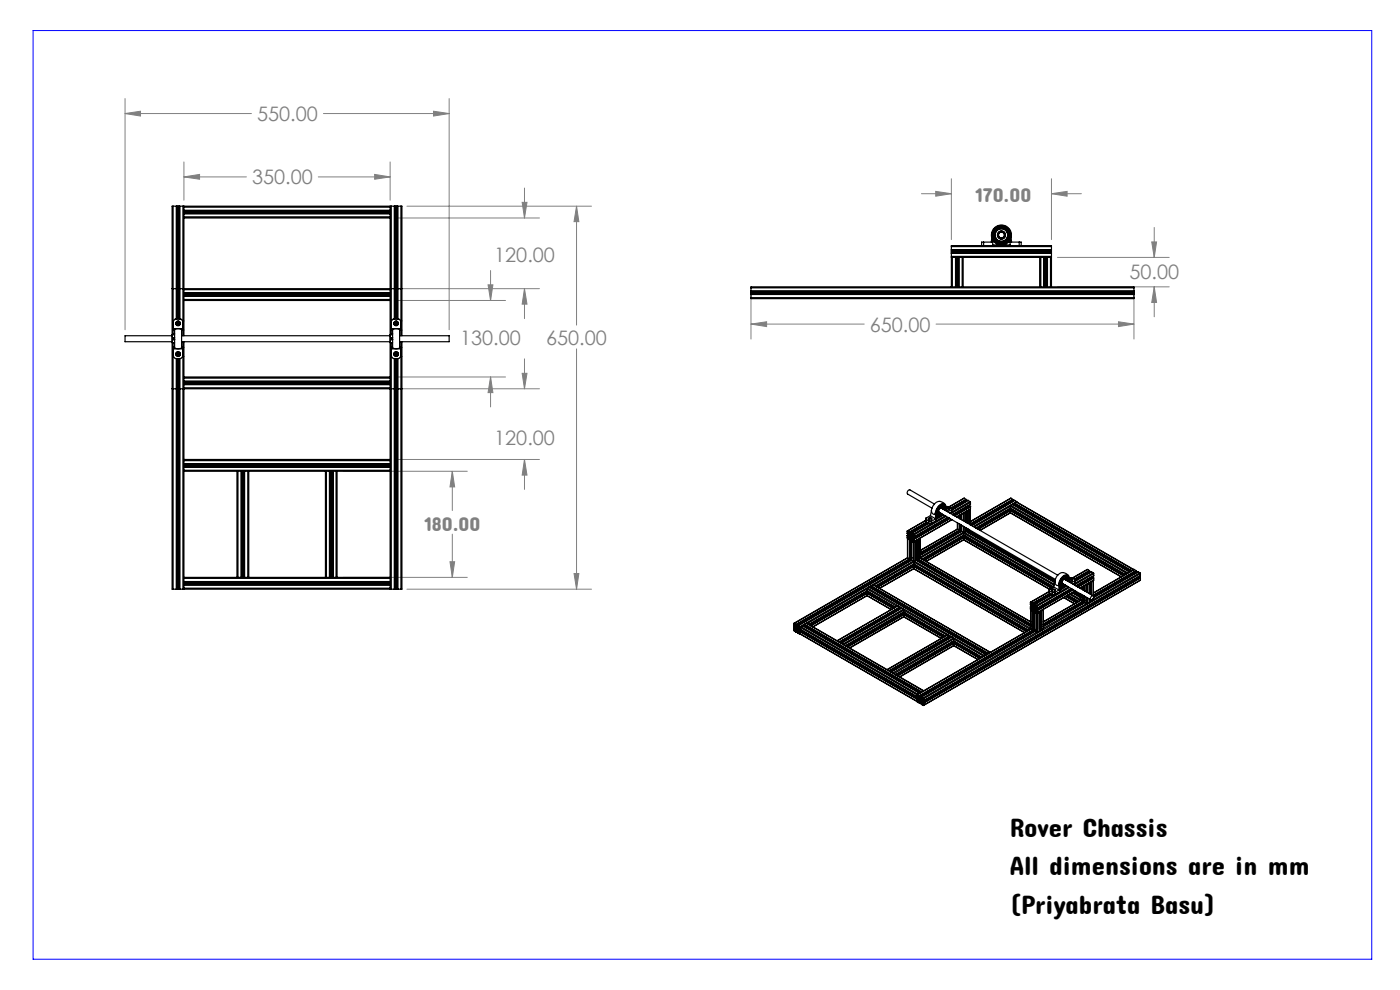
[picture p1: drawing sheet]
<svg xmlns="http://www.w3.org/2000/svg" width="297mm" height="210mm" viewBox="0 0 297 210" stroke-linecap="round" stroke-linejoin="round" font-family="sans-serif">
<defs><g id="words">
<g font-size="5.6">
<text x="214.2" y="177.6">Rover Chassis</text>
<text x="214.2" y="185.7">All dimensions are in mm</text>
<text x="214.2" y="193.8">(Priyabrata Basu)</text>
</g>
<g font-size="4.2" fill="#808080">
<text x="54.5" y="25.7">550.00</text>
<text x="53.5" y="39.1">350.00</text>
<text x="206.9" y="42.9">170.00</text>
<text x="104.8" y="55.5">120.00</text>
<text x="239.6" y="59.2">50.00</text>
<text x="184.5" y="70.3">650.00</text>
<text x="97.6" y="73.1">130.00</text>
<text x="115.9" y="73.1">650.00</text>
<text x="104.8" y="94.5">120.00</text>
<text x="90" y="112.6">180.00</text>
</g>
</g></defs>
<g fill="none" stroke="#808080" stroke-width=".21">
<path d="M26.5 20.9v49M26.5 24.1h26.8M26.5 24.1l3.3-.5v1zM39 34.4v8.1M39 37.5h13.3M39 37.5l3.3-.5v1zM67.5 37.5h15.3M68.6 24.1h26.7M79.5 37l3.3 .5-3.3 .5zM82.8 34.4v8.1M92 23.6l3.3 .5-3.3 .5zM95.3 20.9v49"/>
<path d="M111.3 39.9v6.3M201.8 37.9v12.9M223.1 37.9v12.9M84 46.2h30.4M86.3 43.7h39.2M104.1 57.4v6.3M110.8 42.9h1l-.5 3.3zM122.3 43.7v25.3M122.3 43.7l.5 3.3h-1zM195.5 41.1h6.3M198.5 40.6l3.3 .5-3.3 .5zM223.1 41.1l3.3-.5v1z"/>
<path d="M223.1 41.1h6.3M224.3 54.6h23.7M244.3 51.3h1.1l-.5 3.3zM244.9 48.3v6.3M84 61.2h30.4M84 63.7h23.2M84 80h23.2M103.5 60.4h1.1l-.5 3.3zM104.1 80v6.3M104.1 80l.5 3.3h-1.1zM110.8 79.2h1l-.5 3.3zM111.3 61.2v6.4"/>
<path d="M111.3 76.1v6.4M111.3 61.2l.5 3.3h-1zM122.3 74v51M159.3 62.3v9.6M159.3 68.7h24M159.3 68.7l3.3-.4v1zM198.6 68.7h42M224.3 60.8h23.7M237.3 68.3l3.3 .4-3.3 .6zM240.6 62.3v9.6M244.9 60.8v6.4M244.9 60.8l.5 3.4h-1.1z"/>
<path d="M72.8 100h26.3M84 82.5h30.4M84 97.5h30.4M96 100l.4 3.3h-.9zM96 100v8.3M111.3 97.5v6.3M111.3 97.5l.5 3.3h-1zM95.5 119.2h.9l-.4 3.3zM96 113.3v9.2M72.8 122.5h26.3M86.3 125h39.2M121.8 121.7h1l-.5 3.3z"/>
</g>
<path d="M7 6.5h284v197h-284z" fill="none" stroke="#00f" stroke-width=".21"/>
<g fill="#808080">
<path d="M95.5 119.2h.9l-.4 3.3zM96 100l.4 3.3h-.9zM198.5 40.6l3.3 .5-3.3 .5zM223.1 41.1l3.3-.5v1z"/>
<path d="M121.8 121.7h1l-.5 3.3zM122.3 43.7l.5 3.3h-1zM79.5 37l3.3 .5-3.3 .5zM39 37.5l3.3-.5v1zM26.5 24.1l3.3-.5v1zM92 23.6l3.3 .5-3.3 .5zM110.8 42.9h1l-.5 3.3zM111.3 61.2l.5 3.3h-1zM103.5 60.4h1.1l-.5 3.3zM104.1 80l.5 3.3h-1.1zM110.8 79.2h1l-.5 3.3zM111.3 97.5l.5 3.3h-1zM159.3 68.7l3.3-.4v1zM237.3 68.3l3.3 .4-3.3 .6zM244.9 60.8l.5 3.4h-1.1zM244.3 51.3h1.1l-.5 3.3z"/>
</g>
<g fill="none" stroke="#000" stroke-width=".25">
<path d="M36.7 43.7h-.2v27.3M36.7 43.7v27.1M36.7 43.7h.7M37.4 43.7h.1M37.4 43.7v24M37.5 43.7h.2M37.5 43.7v24M37.7 43.7h.2M37.7 43.7v24M37.9 43.7h.2M37.9 43.7v24M38.1 43.7h.1"/>
<path d="M38.1 43.7v24M38.1 43.7h.7M38.8 43.7h.2M38.8 43.7v27.5M39 43.7v.2M39 44.6l43.8 .1zM39 45.3v.1M39 46v.2M39 43.9v1.4M39 45.4v.6M39 46.2v25M39 43.7h43.8"/>
<path d="M39 43.9h43.8M39 45.3h43.8M39 45.4h43.8M39 46h43.8M39 46.2h43.8M39 44.9h43.8M39 45.1h43.8M82.8 43.7v.2M82.8 45.3v.1M82.8 46v.2M82.8 43.7h.2M82.8 43.9v1.4"/>
<path d="M82.8 45.4v.6M82.8 46.2v24.8M83 43.7v27.1h.3l-.3 .1v.1M83 43.7h.6M83.6 43.7h.1M83.6 43.7v24M83.7 43.7h.2M83.7 43.7v24M83.9 43.7h.2M83.9 43.7v24M84.1 43.7h.2M84.1 43.7v24"/>
<path d="M84.3 43.7h.1M84.3 43.7v24M84.4 43.7h.7M84.4 43.7v24M85.1 43.7h.2v27.5M85.1 43.7v27.5M201.8 53.7h.1M201.8 52.3v-.2h21.3v.2M201.8 53h.1M201.8 54.4v.2M201.8 53.5v.2M201.8 53v.3"/>
<path d="M201.8 54.6h.2M201.8 53.7h21.3M201.8 52.3h21.3M201.8 53h21.3M201.8 54.4h21.3M201.8 52.3v.7M201.8 53.3v.2M201.8 53.7v.7M201.8 54.6v6.2M201.8 53.5h21.3M201.8 53.3h21.3M202 54.6h.7"/>
<path d="M202 54.6v6.2M202.7 54.6h.1M202.7 54.6v6.2M202.8 54.6h.6M202.8 54.6v6.2M203 54.6v6.2M203.2 54.6v6.2M203.4 54.6h.1M203.4 54.6v6.2M203.4 54.6h.7M204.1 54.6h.2M204.1 54.6v6.2"/>
<path d="M204.3 54.6h16.3M204.3 54.6v6.2M208.7 51.4v.7M210.4 50.4a2.12 2.12 0 0 1 2-2.7 2.12 2.12 0 0 1 2.1 2.7M210.5 49.8a1.99 1.99 0 0 1 2-1.9 1.99 1.99 0 0 1 2 1.9M210.5 49.8h.1M210.5 49.8l-.2 1.6M210.6 50.7a2 2 0 0 0 1.8 1.2 2 2 0 0 0 1.9-1.2M210.6 50.9a2.22 2.22 0 0 0 1.5 1.1h-1.5M210.6 51.4h-2.4v.7M210.6 51.4v.7M210.6 49.8a1.8 1.8 0 0 0 1.8 1.9 1.8 1.8 0 0 0 1.8-1.9"/>
<path d="M210.6 49.8a1.8 1.8 0 0 1 1.8-1.8 1.8 1.8 0 0 1 1.8 1.8M210.6 49.8v1.6M212.1 52h.7M214.2 49.8h.3M214.2 49.8l.1 1.6M214.3 50.9a2.22 2.22 0 0 1-1.5 1.1h1.5M214.3 51.4v.7M214.3 51.4h2.3v.7M214.5 49.8l.1 1.6M216.2 51.4v.7M220.6 54.6h.2M220.6 54.6v6.2"/>
<path d="M220.8 54.6h.6M220.8 54.6v6.2M221.4 54.6h.1M221.4 54.6v6.2M221.5 54.6h.6M221.5 54.6v6.2M221.7 54.6v6.2M221.9 54.6v6.2M222.1 54.6h.1M222.1 54.6v6.2M222.2 54.6h.6M222.2 54.6v6.2"/>
<path d="M222.8 54.6h.3M222.8 54.6v6.2M223.1 53.7h.1M223.1 53h.1M223.1 54.4v.2M223.1 53.5v.2M223.1 53v.3M223.1 52.3v.7M223.1 53.3v.2M223.1 53.7v.7M223.1 54.6v6.2M36.5 61.2h48.8"/>
<path d="M36.5 71.2h-10v1.3h10M36.5 71v1.7M36.5 72.7v52.3h.2M36.5 72.7h.1M36.5 72.7h.5M36.5 71h.5M36.5 71h.1M36.7 72.7v52.3M36.8 70.8h.2l-.3 .1v.1M36.8 69.7h2l-.3 .1M36.8 73.7v1.9l.4 .5h1.1l.5-.5M36.8 69.7l.2 .2"/>
<path d="M36.8 69.7v.3M36.8 73.7v.3M36.8 70l.2 .1M37 73.8l.6 .2 .9-.1M37 69.9v3.9M37 71.6a.24 .24 0 0 0-.3 .2 .24 .24 0 0 0 .3 .3 .23 .23 0 0 1-.3-.2 .23 .23 0 0 1 .3-.3M37 71.7l-.2 .2 .2 .1M37 72h.1M37 73.8l-.2 .2M37 73.7h-.2M37.4 68.4v.4M37.4 74.9v.4"/>
<path d="M37.4 76.1v48.9M37.5 68.3v.6M37.5 74.8v.6M37.5 76.1v48.9M37.7 68.2v.8M37.7 74.7v.8M37.7 76.1v48.9M37.9 68.2v.8M37.9 74.7v.8M37.9 76.1v48.9M38.1 68.3v.6M38.1 74.8v.6"/>
<path d="M38.1 76.1v48.9M38.1 68.4v.4M38.1 74.9v.4M38.5 69.8l-.9-.1-.6 .2M38.5 69.8v.1M38.5 69.9v4M38.5 72.5h44.3M38.5 71.2h44.3M38.5 73.9l.3 .1h-2M38.5 73.7h.3M38.8 68.1h.1M38.8 70h.1"/>
<path d="M38.8 75.6h.1M38.8 73.7h.1M38.8 68.1l-.5-.4h-1.1l-.4 .4v1.9M38.8 68.1v1.9M38.8 73.7v1.9M38.8 70l-.3 .1M38.8 72.5v52.5M39 72.5v25M39 61.4h43.8M39 62.1h43.8M39 62.2h43.8M39 62.9h43.8"/>
<path d="M39 63.5h43.8M39 62.8h43.8M39 63.7h43.8M39 62.4h43.8M39 62.6h43.8M39 80h43.8M82.8 71v1.7M82.8 72.7h.1M82.8 72.7v24.8M82.8 72.7h.5M82.8 71h.5M82.8 71h.1"/>
<path d="M83 72.7v52.3M83 68.1l.4-.4h1.2l.4 .4M83 70h.1M83 75.6l.4 .5h1.2l.4-.5M83 73.7h.1M83 69.7l.3 .2M83 69.7h2l-.2 .1M83 69.7v.3M83 73.7v.3M83 70l.3 .1M83.3 73.8l.6 .2 .8-.1M83.3 69.9v3.9"/>
<path d="M83.3 71.6a.24 .24 0 0 0-.3 .2 .24 .24 0 0 0 .3 .3 .22 .22 0 0 1-.3-.2 .22 .22 0 0 1 .3-.3M83.3 71.7l-.2 .2 .2 .1M83.3 72h.1M83.3 73.8l-.3 .2M83.3 73.7h-.3M83.6 68.4v.4M83.6 74.9v.4M83.6 76.1v48.9M83.7 68.3v.6M83.7 74.8v.6M83.7 76.1v48.9M83.9 68.2v.8"/>
<path d="M83.9 74.7v.8M83.9 76.1v48.9M84.1 68.2v.8M84.1 74.7v.8M84.1 76.1v48.9M84.3 68.3v.6M84.3 74.8v.6M84.3 76.1v48.9M84.4 68.4v.4M84.4 74.9v.4M84.4 76.1v48.9M84.7 69.8l-.8-.1-.6 .2"/>
<path d="M84.7 69.8l.1 .1M84.8 71.2h10.5v1.3h-10.5M84.8 69.9l-.1 4M84.8 73.9l.2 .1h-2M84.8 69.8v.1M84.8 73.7h.2M85 68.1h.1M85 70h.1M85 75.6h.1M85 73.7h.1M85 68.1v1.9M85 73.7v1.9"/>
<path d="M85 70l-.2 .1M85.1 72.5v52.5M85.3 72.5v52.5h-.2M159.3 61.7v.1M159.3 62.4v.1M159.3 63.1v.3h81.3v-.3M159.3 61.8v.2M159.3 62.2v.2M159.3 63.1h81.3M159.3 61.1v.6M159.3 62v.2M159.3 62.5v.6"/>
<path d="M159.3 62.5h81.3M159.3 61.8h81.3M159.3 61.7h81.3M159.3 62.4h81.3M159.3 61.1h81.3M159.3 62h81.3M159.3 62.2h81.3M201.8 60.8h.2M201.8 60.8h-42.5v.3M202 60.8h.7M202.7 60.8h.1M202.8 60.8h.6"/>
<path d="M203.4 60.8h.1M203.4 60.8h.7M204.1 60.8h.2M204.3 60.8h16.3M220.6 60.8h.2M220.8 60.8h.6M221.4 60.8h.1M221.5 60.8h.6M222.1 60.8h.1M222.2 60.8h.6M222.8 60.8h.3M223.1 60.8h17.5v.3"/>
<path d="M240.6 61.7v.1M240.6 62.4v.1M240.6 61.8v.2M240.6 62.2v.2M240.6 61.1v.6M240.6 62v.2M240.6 62.5v.6M36.5 82.5h48.8M39 97.5v.2M39 98.3v.1M39 99.1h.1M39 99.8v.2"/>
<path d="M39 97.7v.6M39 98.4v1.4M39 100v22.5M39 100h11.3M39 80.2h43.8M39 80.8h43.8M39 80.9h43.8M39 81.6h43.8M39 82.3h43.8M39 81.1h43.8M39 81.3h43.8M39 97.5h43.8"/>
<path d="M39 97.7h43.8M39 98.3h43.8M39 98.4h43.8M39 99.1h43.8M39 99.8h43.8M39 98.6h43.8M39 98.8h43.8M50.3 100h.2M50.3 100v22.5M50.5 100v22.5M50.5 100h.7M51.2 100h.1"/>
<path d="M51.2 100v22.5M51.2 100h.6M51.4 100v22.5M51.6 100v22.5M51.8 100h.1M51.8 100v22.5M51.9 100h.7M51.9 100v22.5M52.6 100h.2M52.6 100v22.5M52.8 100h16.2M52.8 100v22.5"/>
<path d="M69 100h.3M69 100v22.5M69.3 100h.6M69.3 100v22.5M69.9 100h.1M69.9 100v22.5M70 100h.6M70 100v22.5M70.2 100v22.5M70.4 100v22.5M70.6 100h.1M70.6 100v22.5"/>
<path d="M70.7 100h.6M70.7 100v22.5M71.3 100h.2M71.3 100v22.5M71.5 100h11.3M71.5 100v22.5M82.8 97.5v.2M82.8 98.3v.1M82.8 99.1h.1M82.8 99.8v.2M82.8 97.7v.6M82.8 98.4v1.4"/>
<path d="M82.8 100v22.5M192.4 113.6l.1 .7M192.4 113.6h.1M192.5 113.6v.1M192.5 118.3h.1M192.5 114.2v4.1M192.5 118.3l-24.1 13.9M192.5 113.7h.1M192.5 112.6l-.1 .6h.2M192.5 118.3l-24 13.9M192.5 114.3l.4 .2M192.5 112.6l.4 .2"/>
<path d="M192.5 118.3l.4 .3M192.6 113.1l.2 .3M192.6 113.1v.1M192.6 113.7v.2M192.6 113v.1M192.7 113.2h-.1M192.8 113h.1M192.8 114.2l.1 .1M192.8 113l.1 .3M192.8 113.4l.1 .3M192.8 113.4l-.4 .2M192.9 113.6l-.3 .1"/>
<path d="M192.9 113.5l-.4 .2M192.9 113.7l-.3 .2M192.9 114.3l.1 .1M192.9 112.8l.1 .1M192.9 113.3l.2 .1M192.9 114.5h.1M192.9 118.6h.1M192.9 118.6l-24 13.9M193 114.5l.3-.2zM193 112.9l-.1 .1M193 114.4l-.1 4.2M193 114.5v4.1"/>
<path d="M193.1 114l-.3 .2M193.1 114.4l-.1 4.2M193.1 114l.1 .1M193.1 113.4l.1 .2M193.1 114.4l-.1 .1M193.1 118.3h.2M193.2 114.1l.3 .5M193.2 114.2l-.3 .1M193.3 114.2l-.3 .2M193.3 114.7h.1M193.3 118.8h.1M193.3 118.3h.1"/>
<path d="M193.3 113.1l3.7-2.1-4.1 2.3M193.3 114.3v4.5M193.3 118.8l-24 13.9M193.3 118.5l-24.4 14.1M193.3 118.4l-24.4 14.1M193.3 118.3l-.2 .2M193.3 118.8l-24.4 14.1M193.4 113.3l-.1-.2 .4 .2M193.4 118.8l-24.1 13.9M193.4 114.6h.1M193.4 113.3l.1 .1M193.4 114.7v4.1"/>
<path d="M193.4 114.7l.3 .3M193.4 118.8l.3 .2M193.4 114l.1 .2M193.4 113.9v.1M193.4 113.3l-.3 .1M193.5 114.5l-.1 .1M193.5 114.2l.1 .3M193.5 113.4l-.3 .2M193.5 114.6h.1M193.7 113.3l.2 .2M193.7 113.7l.1 .3M193.7 113.7h-.3v.2"/>
<path d="M193.7 114.4l-.1 .1M193.7 114.4h.1M193.7 115h.3M193.7 119h.3M193.7 115v4M193.7 113.7l-.3 .2M193.7 113.8l-.3 .2M193.7 114.5h-.1M193.7 119l-24 13.9M193.8 114.4h.1M193.8 114l7.4-4.2-7.7 4.4M193.9 113.9l-.1 .1"/>
<path d="M193.9 114.9l-.2 .1M193.9 119.7h.1M193.9 119.7l24.3 14M193.9 119.7l-8.1 4.6M193.9 113.5v.4M193.9 114.4v.5M193.9 119.2v.5M193.9 119.2l24.6 14.3M193.9 119.2l-8.5 4.9M194 119l-.1 .2M194 115v4M194 119l24.7 14.3"/>
<path d="M194.1 119.8l-8 4.7M194.2 119.9l-8.1 4.6M194.2 119.9h.1M194.2 119.9l-.1 .2M194.2 119.9l-.2 .2M194.3 114.7h.1M194.3 118.8h.1M194.3 114.7v4.1M194.3 118.8l24.4 14M194.3 114.7l-.3 .3M194.3 118.8l-.3 .2M194.3 118.3h.3"/>
<path d="M194.4 114.6v3.7M194.6 114.5v4M194.6 118.5l-.3 .2M194.6 118.5l.1 .1M194.7 114.5h.1M194.7 118.6h.1M194.7 114.5v4.1M194.7 118.7l-.2 .2M194.7 118.7l24 13.9M194.7 118.6v.1M194.7 118.6l24 13.9M194.8 118.6h-.1"/>
<path d="M194.8 114.5v4.1M194.8 119v.1M194.8 118.6l23.9 13.8M194.8 119l23.9 13.8M194.9 118.8l-.1 .2M195.1 118.3l23.6 13.6M195.1 114.3l-.3 .2M195.1 114.3v4M195.1 118.3l-.3 .3M195.2 114.2l-.1 .1M195.2 114.2l-.1 4.1M195.2 117.7l8.7-5z"/>
<path d="M195.2 117.4l8.7-5-8.7 5.1M195.7 118.6l8.8-5zM196.4 110.3l-3.9 2.3M196.4 109.9h.1M196.4 110.4h.1M196.4 110.4l-3.9 2.2M196.5 110.2l.6 .4M196.5 109.9v.8l.6 .4M196.6 110.8l-3.7 2M196.6 110.8l-3.6 2.1M196.7 110.8l-3.8 2.2M197 110l.1-.1a.31 .31 0 0 1 .4 0 .31 .31 0 0 1 .1 .3 .38 .38 0 0 1-.4 .2 .38 .38 0 0 1-.2-.4z"/>
<path d="M197.1 110.2h-.1a.3 .3 0 0 1 .3-.3 .3 .3 0 0 1 .3 .3M197.1 110.6h.5M197.1 110.6v.5M197.1 111.1h.5M197.4 109.4l-1 .5M197.4 109.4l1.1 .7M197.6 110.6v.5M197.6 108.3a.56 .56 0 0 0 .2 .6 .56 .56 0 0 0 .6 0v-.1M197.6 108.3l-.2 1.1M198.2 106.9l-5.2-3a.58 .58 0 0 0-.5 .9l5.2 3M198.4 108.8v.1M198.4 108.9l.1 1.2"/>
<path d="M198.5 108.8l-.1 .1M198.5 108.8l.1 1.2M198.6 108.6a.56 .56 0 0 0 .3 .7 .56 .56 0 0 0 .7-.2l.1-.1a.62 .62 0 0 1-.6 .4 .62 .62 0 0 1-.6-.6M198.6 109.7h.4M198.6 108.6a.52 .52 0 0 0 .4 .6 .52 .52 0 0 0 .6-.3l-.2 .2h-.5M198.6 110h.1M198.6 110l-.1 .1M198.7 110l-1.1 .6M198.7 110l-.1 .4-1 .7M198.8 109.7l-.2 .1M199.1 109.7l-.4 .3M199.1 108.4l.1 .3 24.7 14.2"/>
<path d="M199.2 109.7l-.5 .3M199.4 107.8a.32 .32 0 0 1 .3-.2 .32 .32 0 0 1 .3 .3 .39 .39 0 0 0-.5-.3 .39 .39 0 0 0-.3 .4 .4 .4 0 0 0-.2 .5 .4 .4 0 0 0 .5 .3 .37 .37 0 0 1-.5-.2 .37 .37 0 0 1 .1-.4zM199.4 107.2a.54 .54 0 0 1 .6-.1 .54 .54 0 0 1 .3 .6M199.4 109.2h.1M199.4 109.2l-.6 .1M199.4 107.3a.46 .46 0 0 1 .6 0 .46 .46 0 0 1 .2 .5M199.5 107.1a.53 .53 0 0 1 .6 0 .53 .53 0 0 1 .2 .6M199.5 107.8h.2l24.7 14.2M199.8 107.7a.71 .71 0 0 0-.7 .3 .71 .71 0 0 0 0 .8M199.8 107.8a.53 .53 0 0 0-.6 .3 .53 .53 0 0 0 .1 .6M199.8 109a1.07 1.07 0 0 1-1 .5M200 107.3l.2 .5"/>
<path d="M200 109.2h.1l-.2 .1M200 109.1a.77 .77 0 0 1-.7 .5 .77 .77 0 0 1-.7-.4M200 107.1l.3 .6M200.1 109.1a.96 .96 0 0 1-1.5 .4M200.1 109.2h-.1M200.2 107.8v.2a.57 .57 0 0 0-.3-.8 .57 .57 0 0 0-.8 .4 .98 .98 0 0 0-.1 1.6l.7-.3M200.2 107a.98 .98 0 0 1 .1 1.2M200.3 107.7h.1M200.3 107.7l-.1 .4M200.5 109.4l-6.8 3.9M200.6 107.1a1.48 1.48 0 0 0-1.5-.7 1.48 1.48 0 0 0-1.2 1l-.3 .9M200.6 107.7a.68 .68 0 0 0-.5-.7 .68 .68 0 0 0-.8 .3 2.25 2.25 0 0 0-.8 1.5"/>
<path d="M200.6 107.7l-.1 .5M200.6 107.7v.6M200.6 107.7l.1 .7M200.7 107.5a.73 .73 0 0 0-.6-.7 .73 .73 0 0 0-.8 .4 2.55 2.55 0 0 0-.9 1.6M200.7 107.6l-.1 .1M200.7 107.5v.1M200.7 107.6l.2 .9M200.7 107.4h.1M200.7 107.8l.1-.1a.31 .31 0 0 1 .4 .1 .31 .31 0 0 1 .1 .3l-.5 .1M200.7 107.4v.1M200.8 107.8a.29 .29 0 0 1 .3 0 .29 .29 0 0 1 .2 .3M200.8 109.5l-6.9 4"/>
<path d="M201.1 109.7l-7.2 4.2M201.4 109.9l-7.7 4.4M201.5 110l-7.7 4.4M201.5 110l-7.6 4.4M201.9 108.2l3.5-2.1zM201.9 108.1h.1M201.9 108.1l-.9 .5M201.9 110.2l-8 4.7M202 110.2l-8.2 4.8M203.1 110.9l.1 1.3M203.1 109.6v.1M203.1 112.2l-7.9 4.6"/>
<path d="M203.2 109.6v.2M203.2 110.9v1.3M203.2 112.2l.3 .3M203.2 112.2l-8 4.6M203.5 112.5h.1M203.5 109.4v.6M203.5 111.2v1.3M203.5 112.5l-8.3 4.8M203.6 109.3v.7M203.6 111.2v1.3M203.7 112.4h.1M203.7 109.2v.9"/>
<path d="M203.7 111.2v1.2M203.7 112.4l-.1 .1M203.7 112.2h.2l-.2 .2M203.9 109.1v1.1M203.9 111.4v1.3M203.9 112.7l.4 .2M203.9 112.3l-8.7 5.1M204.3 112.9h.3M204.3 108.9v1.5M204.3 111.6v1.3M204.3 112.9l-9.1 5.3M204.4 114.5l18.2 10.5"/>
<path d="M204.4 113.6l19.1 10.9M204.4 113.1v.5M204.4 114v.5M204.4 113.1l19.2 11.1M204.4 114l18.7 10.8M204.4 114.5l18.3 10.5M204.4 113.1l-9.1 5.3M204.4 113.6l-8.7 5M204.4 114l-8.3 4.8M204.4 114.5l-7.9 4.6M204.5 114h-.1M204.5 114.5l-8 4.6"/>
<path d="M204.5 114l18.6 10.7M204.6 105.7l-3.3 1.8M204.6 108.8l-.2 .1M204.6 112.9l-.2 .2M204.6 113.9h.1M204.6 113.9l18.6 10.8M204.6 105.7l.3 .2M204.6 113.9l-.1 .1M204.6 105.7l-3.2 1.9M204.6 108.8v1.8M204.6 111.8v1.1M204.6 112.9l19.1 11"/>
<path d="M204.7 113.7l-8.8 5.1M204.7 113.7l-8.7 5.1M204.8 113.8l-8.8 5M204.8 106.2l.2 .2M204.9 113.8h.1M204.9 113.8l-.2 .2M204.9 113.8l-.3 .1M204.9 108.5v.1M204.9 105.9l.1 .1M204.9 112.7l18.9 10.8M204.9 108.6l-.3 .2M204.9 112.7l-.3 .2"/>
<path d="M204.9 105.9l-3.2 1.9M204.9 108.6v2.2M204.9 112v.7M205 106.1h.1M205 112l-.1 .7M205 112.2h.1M205 106.1l-3.1 1.8M205 106v.1M205 108.5v2.3M205 112.2h.2M205 106l-3.2 1.8M205.2 112.4h.1"/>
<path d="M205.2 108.4v2.6M205.2 112.1v.3M205.2 112.4l.1 .1M205.2 112.4l-.2 .1M205.2 108.3l.1 .1M205.3 108.4h.1M205.3 112.5h.1M205.3 108.4v2.6M205.3 112.2v.3M205.4 112.6h.1M205.4 112.6l18.4 10.7M205.4 112.5v.1"/>
<path d="M205.4 112.5l18.4 10.7M205.4 112.6l-.3 .1M205.4 112.5h.1M205.4 106.1l.3 .3M205.4 112.9h.1M205.4 108.4v2.6M205.4 112.2v.3M205.4 112.5l18.4 10.6M205.4 112.9l18.4 10.6M205.5 107.3h.1M205.5 107.3l.1 .2M205.5 107.3l-3.4 1.9"/>
<path d="M205.5 112.7l-.1 .2M205.6 112.3l-.2 .2M205.7 106.4l.2 .2M205.7 107.4h.1M205.7 107.4l-3.3 1.9M205.7 108.2l-.3 .2M205.7 106.4l-4.2 2.4 .4-.2v-.8l-.7-.4h-.5M205.7 107.4l-3.3 2M205.7 108.2v3.1M205.8 108l-.1 .2M205.8 108.1v3.2M205.8 107.4l.1 .1"/>
<path d="M205.8 107.4l-3.3 2M205.9 107l-3.8 2.2M205.9 107.9l-2.9 1.8M205.9 106.6v.4M205.9 107.5v.4M205.9 106.6l-4.1 2.4M205.9 107.5l-3.4 1.9M205.9 107.9l-3 1.7M214.3 107.8v.1M214.3 108.8l23.5 13.6zM214.3 107.9l24.4 14M214.3 107.8l-7.2 4.2"/>
<path d="M214.3 108.8l-6.4 3.7M214.3 107.4v.4M214.3 108.3v.5M214.3 107.4l24.7 14.3M214.3 107.8l24.4 14.1M214.3 108.3l24 13.8M214.3 107.4l-7.6 4.4M214.3 108.3l-6.8 4M214.4 108.3h-.1M214.4 108.3l23.9 13.8M214.4 107.9l-7.3 4.2M214.5 108.2h.1"/>
<path d="M214.5 108.2l23.9 13.9M214.5 108.2l-.1 .1M214.5 107.2l-.2 .2M214.5 105.7l-8.7 5M214.5 107.2l24.7 14.3M214.5 105.7l.3 .2M214.6 108l-7.3 4.2M214.6 108l-7.2 4.2M214.7 108l-7.3 4.2M214.7 108.1h.1M214.7 108.1l-.1 .2M214.7 106.2l.1 .2"/>
<path d="M214.7 108.1l-.2 .1M214.8 107l24.9 14.3M214.8 105.9l.1 .1M214.8 107l24.8 14.3M214.8 107l-.3 .2M214.8 105.9l-9 5.3M214.9 106.1h.1M214.9 106.1l-9.1 5.2M214.9 106v.1M214.9 106l-9.1 5.2M215.2 106.9l24.7 14.3M215.2 106.8l24.8 14.2"/>
<path d="M215.2 106.8v.1M215.2 106.9l24.8 14.2M215.2 106.9l-.2 .1M215.3 106.1l-9.2 5.4M215.3 107.2h.1M215.3 106.1l.4 .3M215.4 107l-.1 .2M215.7 106.5l-.5 .3M215.7 106.5l24.8 14.3M215.7 106.4l.1 .1M215.7 106.5l24.7 14.3M215.7 106.4l-9.3 5.3"/>
<path d="M36.7 125h.7M37.4 125h.1M37.5 125h.2M37.7 125h.2M37.9 125h.2M38.1 125h.1M38.1 125h.7M38.8 125h.2M39 122.5v.2M39 123.4h.1M39 124v.1M39 124.8v.2"/>
<path d="M39 122.7v.7M39 123.4v.6M39 124.1v.7M39 122.5h11.3M39 122.7h43.8M39 123.4h43.8M39 124.1h43.8M39 124.8h43.8M39 124h43.8M39 125h43.8M39 123.6h43.8M39 123.9h43.8"/>
<path d="M50.3 122.5h.2M50.5 122.5h.7M51.2 122.5h.1M51.2 122.5h.6M51.8 122.5h.1M51.9 122.5h.7M52.6 122.5h.2M52.8 122.5h16.2M69 122.5h.3M69.3 122.5h.6M69.9 122.5h.1M70 122.5h.6"/>
<path d="M70.6 122.5h.1M70.7 122.5h.6M71.3 122.5h.2M71.5 122.5h11.3M82.8 122.5v.2M82.8 123.4h.1M82.8 124v.1M82.8 124.8v.2M82.8 125h.2M82.8 122.7v.7M82.8 123.4v.6M82.8 124.1v.7"/>
<path d="M83 125h.6M83.6 125h.1M83.7 125h.2M83.9 125h.2M84.1 125h.2M84.3 125h.1M84.4 125h.7M168.4 133.2v.5l.5 .3M168.4 133.2l.4-.2-.4 .2M168.4 133.2h.1M168.5 133.2v.1M168.5 132.6l.3 .7"/>
<path d="M168.5 132.2h-.1v.6h.1M168.5 132.6v.2M168.5 133.3v.2M168.5 132.2l.4 .3M168.6 132.6h-.1M168.7 132.8h-.2M168.7 132.7l-.2 .1M168.7 132.6l.2 .3M168.7 132.5l.2 .1M168.7 132.5v.1M168.7 133.8l.2 .1M168.8 132.5l-.1 .1"/>
<path d="M168.8 133.3v.1l-.3 .1M168.8 133.3l-.3 .2M168.8 133.1l-.3 .2M168.8 133.1l-.3 .1M168.9 133.9v.1M168.9 132.5h.1M168.9 132.9l.1 .2M168.9 132.5v.1M168.9 134h.1M169 133.2l.2 .1v.3l-.2-.2zM169 133.7l.3 .2M169 133.7h-.3v.1"/>
<path d="M169 133.1h.2M169 133.7l-.3 .1M169.2 133.7l-.3 .2M169.2 133.8l-.3 .2M169.3 134.2v.1l.5 .2M169.3 133.9l.2 .4M169.3 132.7l.2 .3M169.3 133.9l-.4 .2M169.3 134.2l.2 .1M169.3 132.7l.4 .2M169.3 133.8l-.4 .2M169.3 133.6l.1 .2"/>
<path d="M169.3 133.4v.2M169.3 132.9l-.3 .2M169.4 133.8l.2 .3M169.4 134.1l-.1 .1M169.5 133l-.3 .1M169.5 134.2v.1M169.7 133.3l.1 .3M169.7 133.3l-.4 .1M169.7 133.9l-.1 .2M169.7 133.9h.1M169.7 134.1h-.1M169.7 133.4l-.4 .2"/>
<path d="M169.7 132.9l.1 .2M169.7 133.9l.1 .1M169.8 134h.1M169.8 133.6l-.4 .2M169.8 134.5l24.8 14.3M169.8 133.6h.1M169.8 133.6l24.8 14.2M169.8 133.1v.5M169.8 134v.5M169.8 133.1l24.8 14.3M169.8 134l24.8 14.3M169.8 134.5h.1"/>
<path d="M169.9 133.9l24.8 14.3M169.9 133.9l-.1 .1M169.9 132.9l-.1 .2M169.9 132.9l24.8 14.3M170 133.7l-.3 .2M170.1 133.7l-.4 .2M170.1 133.8l-.3 .2M170.2 133.8l-.1 .2M170.2 133.8h.1M170.2 133.8l24.4 14.1M170.2 133.8l-.2 .1M170.3 132.7l24.8 14.3"/>
<path d="M170.3 132.7l-.4 .2M170.3 132.7h.1M170.3 132.7l24.9 14.3M170.7 132.6l24.7 14.3zM170.7 132.5l24.7 14.3M170.7 132.5v.1M170.7 132.6l-.3 .1M170.7 132.5h.1M170.7 132.5l24.8 14.2M170.7 132.9h.1M170.9 132.7l-.2 .2M171.1 132.2l24.8 14.3"/>
<path d="M171.1 132.2l24.7 14.3M171.1 132.2l-.4 .3M177.6 135.9h.1M177.7 135.9l.4 .2M178.1 136.1v.1M178.1 136.2h.1M178.2 136.3l12.7-7.4zM178.5 136.4l.4 .2M178.5 136.4h.1M178.9 136.6l.1 .1M183.9 126.3l5.2 3zM183.9 124.9v.5l6 3.4-5.6-3.1"/>
<path d="M183.9 126.4l-11.4 6.6M183.9 125.9v.4M183.9 124.9l6.4 3.7M183.9 125.9l5.6 3.2M183.9 124.9l-12.6 7.4M183.9 125.9l-11.9 6.8M183.9 126.3l-11.5 6.7M184 125.8l-.1 .1M184 125.8l5.5 3.2M184 125.4l-12.3 7.1M184 125.8l5.6 3.2zM184 125.8h.1"/>
<path d="M184.1 124.7l-.2 .2M184.1 124.7l24.7 14.3M184.2 125.5l-12.3 7.1 12.3-7.1M184.3 125.6l-12.3 7.1M184.3 125.7l-.1 .2M184.3 125.7h.1M184.3 125.7l-.2 .1M184.4 124.5h.1M184.4 124.5l24.8 14.3M184.4 124.5l-.3 .2M184.8 124.4l.1 .1M184.8 124.3l24.8 14.3"/>
<path d="M184.8 124.3v.1M184.8 124.4l24.7 14.3M184.8 124.5l-.2 .1M184.9 124.3h-.1M184.9 124.5l24.6 14.2M184.9 124.3l24.7 14.3M184.9 124.7v.1M184.9 124.7l24.4 14.1M185 124.5l-.1 .2M185.2 124.1l24.9 14.3h-.1M185.2 124.1l24.8 14.3M185.2 124.1l-.3 .2"/>
<path d="M189.9 128.8l-6-3.4-12.3 7.1M190.4 128.5l-12.8 7.4M190.4 128.5l-12.7 7.4M190.4 128.5l.4 .3M190.7 129l.1 .2M190.8 128.8h.1M190.8 128.8l-12.7 7.3M190.8 129.2h.1M190.8 129.2l-12.4 7.2M190.9 128.8l-12.8 7.4M190.9 128.8v.1M190.9 128.9l.2 .2"/>
<path d="M191.2 129h.1M191.2 129l-12.7 7.4M191.2 129l.4 .2M191.3 130.1h.1M191.3 130.1l.2 .2M191.3 130.1l-11.8 6.9M191.3 130.1l.3 .2M191.4 130.1l8.7 5M191.5 130.1l8.7 5M191.5 130l8.7 5.1M191.6 129.2l.1 .3M191.6 130.3h.1"/>
<path d="M191.6 130.3l-11.9 6.8M191.6 129.2l-12.7 7.4M191.6 130.3l-11.9 6.9M191.7 129.9h.1M191.7 130.3v.1M191.7 129.9l-12.3 7.1M191.7 129.9l8.7 5.1M191.7 130.8l7.9 4.6M191.7 130.3l-11.9 6.9M191.7 130.8l-11.4 6.7M191.7 129.9l8.8 5.1M191.7 129.5v.4"/>
<path d="M191.7 130.4v.4M191.7 129.5l-12.7 7.3M191.7 130.4l-11.9 6.8M191.7 130.8l-11.5 6.6M191.7 129.5l9.2 5.2M191.7 129.9l8.8 5M191.7 130.4l8.4 4.8M191.7 130.8l8 4.6M193.9 120.6l23.4 13.6M193.9 120.6l-7.3 4.2M193.9 120.1v.5M193.9 120.1l23.8 13.9"/>
<path d="M193.9 120.6l23.5 13.6M193.9 120.1l-7.7 4.5M193.9 120.1h.1M193.9 120.1l23.9 13.8M194 120h.1M194 120l23.9 13.9M194 120l-.1 .1M201 134.7l-12.8 7.4 .1-.1M201 134.7l-12.7 7.3M201 134.7l.4 .2M201.3 135.1l.1 .3M201.4 134.9v.1"/>
<path d="M201.4 134.9l-12.7 7.3M201.4 135.4h.1M201.4 135.4l-12.4 7.1M201.4 135v.1M201.4 135l-12.6 7.4 12.6-7.3M201.4 135l-12.7 7.3M201.4 135h.1M201.4 135.1l.3 .1M201.8 135.1h.1M201.8 135.1l-12.7 7.4M201.8 135.1l.4 .3M201.9 136.3l-11.9 6.8 12.3-7.1 6 3.4"/>
<path d="M201.9 136.3l.1 .1M201.9 136.2v.1M201.9 136.3l.3 .1M202 136.2l5.9 3.4M202.1 136.2l5.9 3.4M202.2 135.4l.1 .2M202.2 135.4l-12.7 7.3M202.2 136.4h.1M202.3 136.4v.1M202.3 136.4l-11.9 6.9M202.3 136.9l-11.4 6.7M202.3 135.6v.4l5.9 3.4"/>
<path d="M202.3 137l5.1 2.9M202.3 136.5v.4M202.3 135.6l-12.6 7.3M202.3 136.5l-11.8 6.9M202.3 136.9l-11.5 6.7M202.3 135.6l6.3 3.6M202.3 136.5l5.6 3.2M202.3 136.9l5.2 3M208.8 139l-.1 .2M209.2 138.8v.1M209.2 138.8l-.4 .2M209.6 138.6v.1"/>
<path d="M209.6 138.6h.1M210 138.4l-.4 .2M218.6 128.7v.5l.1 .2M218.6 128.7l.1 .1M218.7 129.3v4.1M218.7 133.3l-.1 .1M218.7 128.8h.1M218.7 133.4l-24.1 13.9M218.7 128.2h.1M218.7 127.7l-.1 .1v.5h.1M218.7 133.4l-24 13.9M218.7 129.4l.4 .2"/>
<path d="M218.7 128.2v.1M218.7 128.8v.2M218.7 129.4v4M218.7 127.7l.4 .2M218.7 133.4l.4 .3M218.8 128.1l-.1 .1M218.8 128.2l.2 .3M218.9 128.3l-.2 .1M218.9 128.1h.2M218.9 128.1l.2 .3M218.9 129.3l.2 .1M219 128.5v.2"/>
<path d="M219 128l-.1 .1M219 128.5l-.4 .2M219 128.8l-.3 .2M219 128.7v.1M219 128.6l-.3 .2M219.1 129.4v.1M219.1 127.9v.1M219.1 128.4l.2 .2M219.1 129.6h.1M219.1 133.7h.1M219.1 128.1h.1M219.1 133.7l-24 13.9"/>
<path d="M219.1 129.6l.4-.2zM219.1 128v.1M219.1 129.5v4.2M219.1 129.6v4.1M219.3 129.1l.4 .6M219.3 129.1l-.4 .2M219.3 129.5h.1M219.3 133.6h.1M219.3 129.5v4.1M219.3 128.6h.1M219.3 129.5l-.2 .1M219.3 133.6l-.2 .1"/>
<path d="M219.3 133.4h.2M219.4 129.2l-.3 .2M219.5 129.7h.1M219.5 129.8h.1M219.5 129.4v4l-.2 .2M219.5 129.3l-.4 .2M219.5 128.2l.2 .3M219.5 133.9h.1M219.5 128.2l3.6-2.1-4 2.3M219.5 129.8v4.1M219.5 133.9l-24.4 14.1M219.5 133.6l-24.4 14.1"/>
<path d="M219.5 129.7h.2M219.5 128.2l.4 .2M219.5 129.8l.4 .3M219.5 133.9l.4 .2M219.5 133.5l-24.4 14.1M219.5 128.4l-.2 .2M219.6 129.1v.2M219.6 129v.1M219.6 129.3l.2 .3M219.6 129.6l-.1 .1M219.7 128.5l-.3 .1M219.7 129.7h.1"/>
<path d="M219.9 128.8l-.3 .2M219.9 129.6h.1M219.9 129.6h-.1M219.9 128.9l-.3 .2M219.9 128.4l.1 .2M219.9 129.5v.1M219.9 134.1h.2M219.9 130.1h.2M219.9 129.5h.1M219.9 130.1v4M219.9 134.1l-24.1 13.9M220 129.5v.1"/>
<path d="M220 128.6v.5l-.1-.3M220 130l-.1 .1M220 129.6v.4M220.1 130.1v4M220.5 129.8h.1M220.5 129.8l-.4 .3M220.5 129.8v4.1M220.5 133.9l-.4 .2M220.5 133.4h.1M220.5 129.7v4.2M220.5 133.4h.3M220.8 133.6h.1"/>
<path d="M220.8 129.6v4M220.8 133.6v.1M220.8 133.6l-.3 .2M220.8 129.6h.1M220.8 133.7h.1M220.8 129.6v4.1M220.9 129.6l.4-.3v4.1M220.9 129.6v4.1M221.3 133.4l-.4 .3M221.3 133.4h.1M221.3 132.5l8.8-5-8.8 5.1M222.6 125h.1"/>
<path d="M222.6 125.5h.1M222.6 125.4l-4 2.3M222.6 125.3l.7 .4M222.6 125v.8l.7 .4M222.6 125.5l-3.9 2.2M222.7 125.9l-3.6 2M222.8 125.9l-3.7 2.1M222.9 125.9l-3.8 2.2M223.1 125.1l.1-.1a.32 .32 0 0 1 .4-.1 .32 .32 0 0 1 .2 .4l-.1 .1a.34 .34 0 0 1-.4 0 .34 .34 0 0 1-.2-.3zM223.2 126.1l-3.7 2.1M223.2 125.4v-.1a.27 .27 0 0 1 .3-.3 .27 .27 0 0 1 .2 .4M223.3 125.7h.4"/>
<path d="M223.3 125.7v.5M223.3 126.2h.4M223.5 124.5l-.9 .5M223.5 124.5l1.1 .7M223.7 125.7h.1M223.7 126.2h.1M223.7 125.7v.5M223.8 123.4a.54 .54 0 0 0 .2 .6 .54 .54 0 0 0 .6 0v-.1M223.8 123.4v.1M223.8 123.5l-.3 1M224.6 123.9v.1M224.6 124v1.2"/>
<path d="M224.7 123.7a.62 .62 0 0 0 .5 .8 .62 .62 0 0 0 .7-.4 .62 .62 0 0 1-.7 .4 .62 .62 0 0 1-.5-.6M224.7 124h-.1M224.7 124l.1 1.1M224.8 124.8h.4M224.8 125.1h.1M224.8 123.7a.52 .52 0 0 0 .4 .6 .52 .52 0 0 0 .6-.3l-.6 .3-.2-.1M224.8 125.1l-1.1 .6M224.8 125.1l-.2 .1M224.8 125.1v.4M225 124.8l-.2 .1M225.3 123.5l.1 .3 6 3.4M225.3 124.8l-.5 .3 .6-.3"/>
<path d="M225.5 122.9a.33 .33 0 0 1 .4-.2 .33 .33 0 0 1 .2 .3 .39 .39 0 0 0-.4-.3 .39 .39 0 0 0-.3 .4 .4 .4 0 0 0-.3 .6 .4 .4 0 0 0 .5 .2 .37 .37 0 0 1-.5-.1 .37 .37 0 0 1 .1-.5zM225.6 122.3a.52 .52 0 0 1 .6-.1 .52 .52 0 0 1 .2 .6M225.6 122.4a.49 .49 0 0 1 .5 0 .49 .49 0 0 1 .2 .5M225.6 124.3l-.6 .1M225.6 122.3a.53 .53 0 0 1 .6-.1 .53 .53 0 0 1 .3 .6M225.6 122.9h.3l6 3.5 .1-3.2M225.7 126.8l2.2 1.3M225.7 126.7l2.3 1.3M226 122.8a.71 .71 0 0 0-.8 .3 .71 .71 0 0 0 .1 .8M226 123a.5 .5 0 0 0-.6 .2 .5 .5 0 0 0 .1 .6M226 124.1a1.15 1.15 0 0 1-1.1 .5M226.1 122.4l.2 .5"/>
<path d="M226.1 126.5l2.3 1.3M226.2 124.2a.77 .77 0 0 1-.7 .5 .77 .77 0 0 1-.7-.4M226.2 126.5l2.2 1.3M226.2 122.2l.2 .6M226.2 124.2a.97 .97 0 0 1-1.4 .4M226.3 124.3h-.2M226.3 124.3h-.1M226.3 124.3l-.2 .1M226.3 122.9v.2M226.4 122.1a1.16 1.16 0 0 1 .1 1.2M226.4 122.9a.56 .56 0 0 0-.5-.6 .56 .56 0 0 0-.6 .4 1 1 0 0 0-.1 1.6l.6-.3M226.4 122.9l-.1 .2"/>
<path d="M226.4 122.8h.1M226.5 122.8l-.1 .4zM226.5 126.3l2.2 1.3M226.7 124.5l-6.8 3.9M226.7 122.2a1.45 1.45 0 0 0-1.4-.7 1.45 1.45 0 0 0-1.3 1l-.2 .9M226.8 122.8a.74 .74 0 0 0-.7-.7 .74 .74 0 0 0-.8 .4l-.5 .8-.1 .7M226.8 122.8l-.1 .5M226.8 122.8l-.1 .6M226.8 122.8l.1 .7M226.9 122.7a.8 .8 0 0 0-.7-.8 .8 .8 0 0 0-.9 .5l-.5 .8-.2 .7M226.9 122.5h.1M226.9 122.7l-.1 .1"/>
<path d="M226.9 122.7l.1 .9M226.9 122.5l-.1 .1M226.9 122.5h.5l.6 .4v.8l-.4 .2M226.9 126.1l2.3 1.3M226.9 122.9h.1a.29 .29 0 0 1 .4-.1 .29 .29 0 0 1 0 .4l-.4 .1M226.9 122.9h.1a.26 .26 0 0 1 .3 0 .26 .26 0 0 1 .1 .3M226.9 124.6l-6.9 4M227.1 125.9l2.2 1.3M227.3 124.9l-7.7 4.4M227.5 125l-7.6 4.4M227.6 125l-7.7 4.5M227.6 125.1l-7.6 4.4"/>
<path d="M227.7 125.1l-7.7 4.5M227.8 125.5l1.5 .9-1.5-.9M227.9 125.5l1.4 .8M228 123.3l3.5-2.1zM228 123.2h.1M228 123.2l-.8 .5M228.1 125.3l-8.1 4.7M228.1 125.3l-8.1 4.8M228.5 127.7l-2.3-1.3 2.3 1.4M229.3 127.3h.1M229.3 127.2l-.1 .1M229.3 124.7v.1"/>
<path d="M229.3 126v1.3M229.3 126.7l-1.8-1 1.8 1M229.3 127.3l-8 4.6M229.3 127.3l.4 .3M229.3 124.7v.2M229.7 127.6h.1M229.7 124.5v.6M229.7 126.3v1.3M229.7 127.6l-8.4 4.8M229.8 124.4v.7M229.8 126.3v1.3M229.9 127.5h.1"/>
<path d="M229.8 124.3v.9M229.8 126.3v1.2M229.8 127.5v.1M229.9 127.3h.2M230.1 124.2v1.1M230.1 126.5v.8l-.2 .2M230.1 127.8l-8.8 5M230.1 126.5v1.3M230.1 127.8l.4 .2M230.1 127.4l-8.8 5.1M230.5 128h.3M230.5 124v1.5"/>
<path d="M230.5 126.7v1.3M230.5 128l-9.2 5.3M230.8 120.8l-3.3 1.8M230.8 123.9l-.3 .1M230.8 120.8l.3 .2M230.8 120.8l-3.3 1.9M230.8 123.9v1.8M230.8 126.9v1.1M231 121.3l.1 .2M231.1 123.6l-.3 .3M231.1 121v.1M231.1 121.5l-3.1 1.8"/>
<path d="M231.1 121.5h.1M231.1 127.8l-.3 .2M231.1 121l-3.2 1.9M231.1 121.2h.1M231.1 127.8h.1M231.1 127.3h.1M231.1 121.2l-3.1 1.8M231.1 121.1v.1M231.1 123.6v2.3M231.1 127.1v.7M231.1 127.3h.3M231.1 121.1l-3.1 1.8"/>
<path d="M231.4 123.5v2.6M231.4 127.2v.3M231.4 127.5l.1 .1M231.4 127.5l-.3 .1M231.4 123.4l.1 .1M231.5 123.5h.1M231.5 127.6h.1M231.5 123.5v2.6M231.5 127.3v.3M231.5 121.3l.4 .2M231.6 126.5a.26 .26 0 0 1 .3-.1 .26 .26 0 0 1 .1 .3 .39 .39 0 0 1-.2 .5 .39 .39 0 0 1-.5-.1zM231.6 122.4h.1"/>
<path d="M231.6 122.4l.1 .2M231.6 122.4l-3.3 1.9M231.9 121.5l.1 .2M231.9 122.5l-3.3 1.9M231.9 122.5h.1M231.9 127.3l-.4 .3M231.9 121.5l-4.2 2.4M231.9 122.5l-3.3 2M232 123.1l-.5 .4M232 127.3h-.1M232 126.9l-.1 .4M232 122.5v.1"/>
<path d="M232 122.5l-3.4 2M232 122.1v.1M232 123l-2.9 1.8M232 122.2l-3.7 2.1M232 123l-2.9 1.7M232 121.7v.4M232 122.6v.4M232 121.7l-4.1 2.4M232 122.6l-3.3 1.9M239.2 121.5l-.1 .1M239.6 121.3h.1M239.6 121.3l-.4 .2"/>
<path d="M240 121v.1M240.4 120.8h.1M240.4 120.8l-.4 .2M240.6 120.8l-8.6 5M240.6 120.8l.4 .2M240.9 121.3l.1 .2M241 121l.1 .1M241 121.5h.1M241 121l-9 5.3M241 121.5l-9 5.1M241.1 121.2h-.1M241.1 121.2l-9.1 5.2"/>
<path d="M241.1 121.1v.1M241.1 121.1l-9.1 5.2M241.4 121.3h.1M241.4 121.3l-9.4 5.4M241.4 121.3l.4 .2M241.5 122.4h.1M241.5 122.4l.2 .2M241.8 121.5l.1 .2M241.8 121.5l-9.8 5.7M241.8 122.5l-46 26.5M241.8 122.5l-45.9 26.5M241.8 122.5h.1"/>
<path d="M241.9 122.5v.1M241.9 122.5l-46 26.6M241.9 122.1l-46.3 26.8M241.9 123l-46 26.6M241.9 121.7l-45.9 26.5M241.9 122.1l-45.9 26.6M241.9 121.7v.4M241.9 122.6v.4M241.9 122.6l-45.9 26.5M241.9 123l-45.9 26.6M188.3 142l.4 .2M188.7 142.2v.1"/>
<path d="M188.7 142.3h.1M189.1 142.5h.1M189.1 142.5l.4 .2M189.5 142.7l.1 .2M190.3 143.3l11.9-6.9zM194.6 148.8l.5 .4M194.6 147.8v.1M194.6 147.4v.4M194.6 148.3v.5M194.6 148.3h.1M194.6 147.9h.1M194.7 147.2l-.1 .2"/>
<path d="M194.7 148.3v.1M194.7 147.3l-.1 .1M194.7 148.2l-.1 .1M194.7 147.3l.4 .3M194.7 147.9l.2 .2M194.7 147.7h.1M194.7 147.9h.1M194.7 147.7v.2M194.7 148.4v.2M194.8 147.7l.1 .4M194.8 147.8l-.1 .1M194.8 147.9h-.1"/>
<path d="M194.9 147.7h.2M194.9 148.9l.2 .1M194.9 147.7l.2 .3M194.9 147.7h.1M194.9 148.1l.1 .3M194.9 148.1l-.3 .2M195 148.2l-.3 .1M195 148.4v.1l-.3 .1M195 148.2l-.3 .2M195 148.4l-.3 .2M195.1 147h.1M195.1 149v.1"/>
<path d="M195.1 149.2h.1M195.1 147.6h.1M195.1 148l.1 .2M195.1 147l-.4 .2M195.1 147.7h.1M195.1 147.6v.1M195.1 149.1v.1M195.2 148.8h-.4l.1 .1M195.2 148.8h.1M195.2 148.2h.1M195.2 148.8l-.3 .1M195.3 148.8l.2 .2"/>
<path d="M195.3 148.8l-.2 .2M195.4 148.9l-.3 .2M195.4 149.3l.2-.1-.1 .1M195.4 146.8v.1M195.4 148.9l-.3 .3M195.5 146.7l-.1 .1M195.5 149.3l-.1 .1 .5 .3 .1-.1M195.5 149l.1 .4M195.5 148l-.1-.2 .4 .2M195.5 149l-.4 .2M195.5 149.3l.1 .1M195.5 148l.1 .1"/>
<path d="M195.5 148.7l.1 .2M195.5 148.6v.1M195.5 148l-.3 .2M195.6 148.9l.2 .4M195.6 148.1l.1 .1h-.4M195.6 148.1l-.3 .1M195.7 149.3l-.1 .1M195.8 149.3h.1M195.8 146.5h.2M195.8 148l.2 .2M195.8 148.4v.2l.2 .1M195.8 148.4l-.3 .2"/>
<path d="M195.8 146.5l-.3 .2M195.8 148.5l-.3 .2M195.8 149.2v.1M195.9 149l-.1 .3M195.9 149v.1M195.9 149.1h.1M196 148.2v.5M196 149.1v.5"/>
<circle cx="212.4" cy="49.9" r="1.56"/>
<circle cx="212.4" cy="49.8" r="1.34"/>
<circle cx="212.4" cy="49.9" r=".84"/>
<circle cx="212.5" cy="49.9" r="1.37"/>
<circle cx="212.5" cy="49.9" r=".63"/>
<circle cx="212.5" cy="49.8" r="1.54"/>
<circle cx="212.5" cy="49.9" r=".65"/>
<circle cx="37.8" cy="68.6" r=".5"/>
<circle cx="37.8" cy="75.1" r=".5"/>
<circle cx="37.8" cy="75.1" r=".43"/>
<circle cx="37.8" cy="68.6" r=".42"/>
<circle cx="84" cy="68.6" r=".5"/>
<circle cx="84" cy="75.1" r=".5"/>
<circle cx="84" cy="75.1" r=".43"/>
<circle cx="84" cy="68.6" r=".42"/>
<circle cx="193.2" cy="113.7" r=".17"/>
<circle cx="219.3" cy="128.9" r=".19"/>
<circle cx="195.3" cy="148.4" r=".19"/>
</g>
<use href="#words"/>
</svg>
